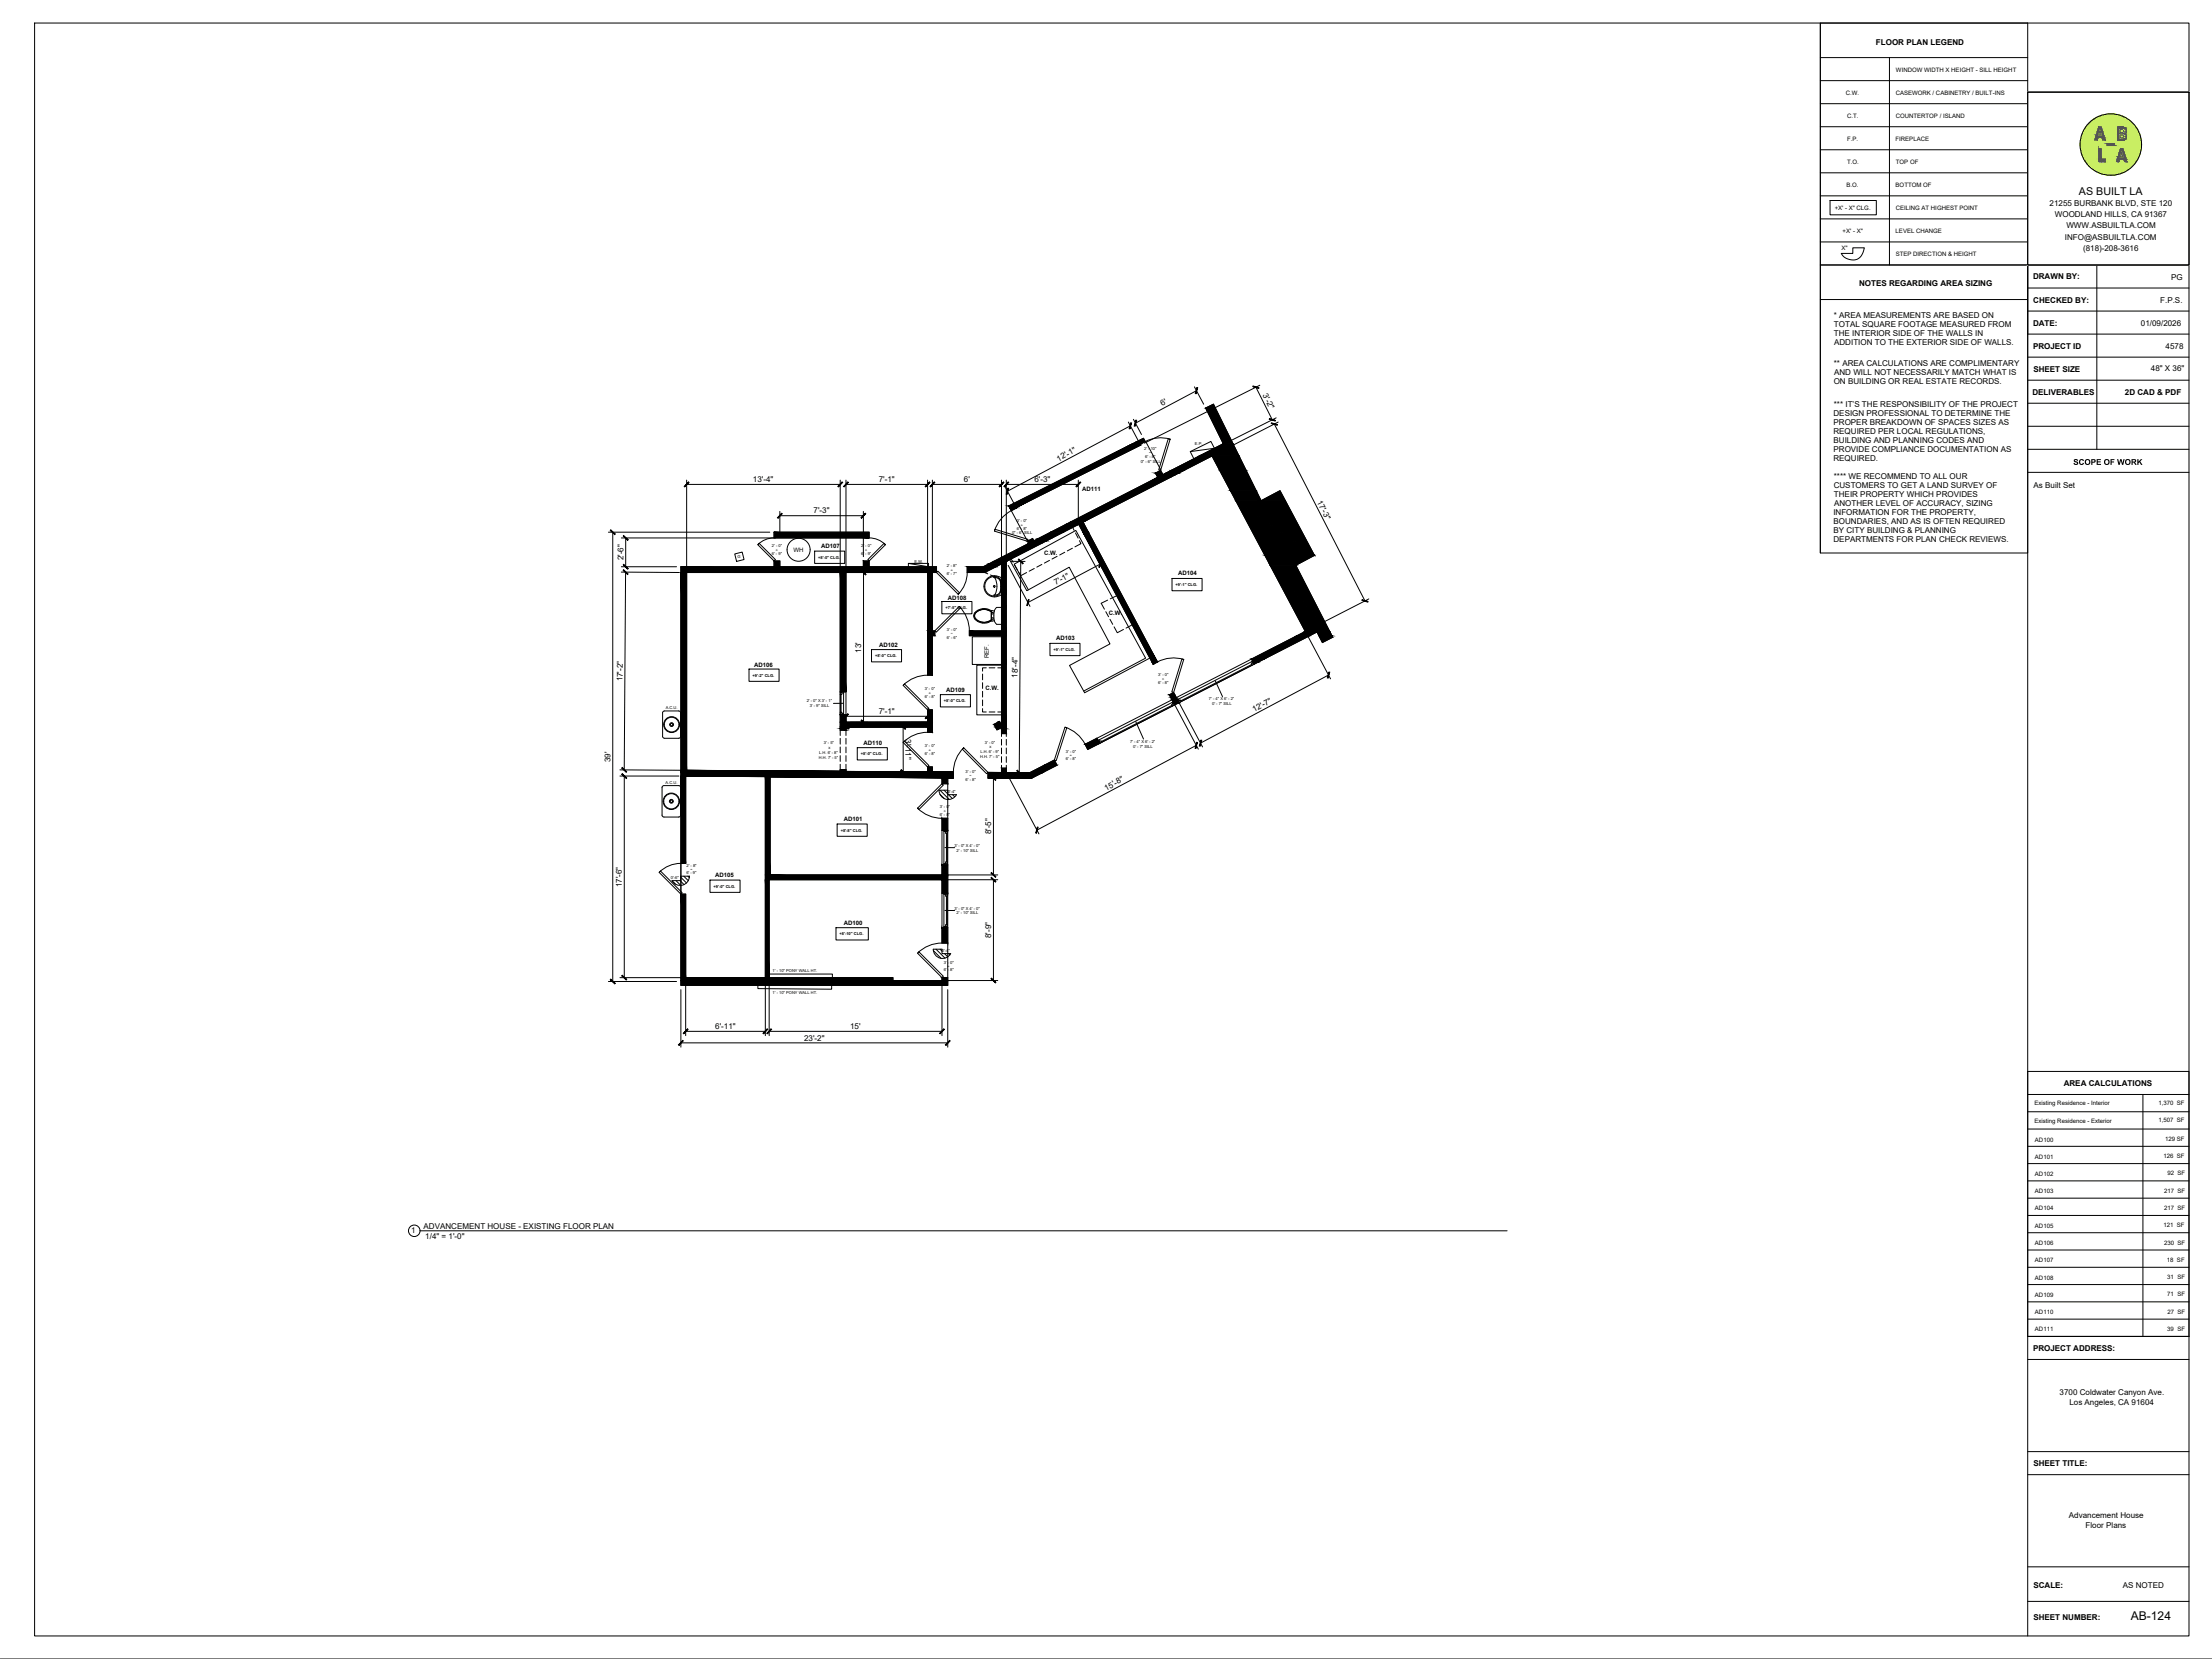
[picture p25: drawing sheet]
<svg xmlns="http://www.w3.org/2000/svg" width="1219mm" height="914mm" viewBox="0 0 1219 914" stroke-linecap="round" stroke-linejoin="round" font-family="sans-serif">
<defs><g id="words">
<text font-size="6.7" x="1174" y="893">AB-124</text>
<text font-size="5.9" x="1146" y="108">AS BUILT LA</text>
<text font-size="5" x="1143" y="256">SCOPE OF WORK</text>
<g font-size="4.4">
<text x="1034" y="25">FLOOR PLAN LEGEND</text>
<text x="1130" y="114">21255 BURBANK BLVD, STE 120</text>
<text x="1133" y="119">WOODLAND HILLS, CA 91367</text>
<text x="1139" y="126">WWW.ASBUILTLA.COM</text>
<text x="1138" y="132">INFO@ASBUILTLA.COM</text>
<text x="1148" y="138">(818)-208-3616</text>
<text x="1121" y="154">DRAWN BY:</text>
<text x="1197" y="154">PG</text>
<text x="1025" y="158">NOTES REGARDING AREA SIZING</text>
<text x="1121" y="167">CHECKED BY:</text>
<text x="1191" y="167">F.P.S.</text>
<text x="1011" y="175">* AREA MEASUREMENTS ARE BASED ON</text>
<text x="1121" y="179">DATE:</text>
<text x="1180" y="180">01/09/2026</text>
<text x="1011" y="180">TOTAL SQUARE FOOTAGE MEASURED FROM</text>
<text x="1011" y="185">THE INTERIOR SIDE OF THE WALLS IN</text>
<text x="1011" y="190">ADDITION TO THE EXTERIOR SIDE OF WALLS.</text>
<text x="1121" y="192">PROJECT ID</text>
<text x="1194" y="193">4578</text>
<text x="1011" y="202">** AREA CALCULATIONS ARE COMPLIMENTARY</text>
<text x="1011" y="207">AND WILL NOT NECESSARILY MATCH WHAT IS</text>
<text x="1121" y="205">SHEET SIZE</text>
<text x="1186" y="205">48&quot; X 36&quot;</text>
<text x="1011" y="212">ON BUILDING OR REAL ESTATE RECORDS.</text>
<text x="696" y="218" transform="rotate(63 696 218)">3'-2&quot;</text>
<text x="1120" y="218">DELIVERABLES</text>
<text x="1171" y="218">2D CAD &amp; PDF</text>
<text x="641" y="224" transform="rotate(-28 641 224)">6'</text>
<text x="1011" y="224">*** IT’S THE RESPONSIBILITY OF THE PROJECT</text>
<text x="1011" y="229">DESIGN PROFESSIONAL TO DETERMINE THE</text>
<text x="1011" y="234">PROPER BREAKDOWN OF SPACES SIZES AS</text>
<text x="1011" y="239">REQUIRED PER LOCAL REGULATIONS,</text>
<text x="1011" y="244">BUILDING AND PLANNING CODES AND</text>
<text x="1011" y="249">PROVIDE COMPLIANCE DOCUMENTATION AS</text>
<text x="583" y="254" transform="rotate(-28 583 254)">12'-1&quot;</text>
<text x="1011" y="254">REQUIRED.</text>
<text x="1011" y="264">**** WE RECOMMEND TO ALL OUR</text>
<text x="415" y="266">13'-4&quot;</text>
<text x="484" y="266">7'-1&quot;</text>
<text x="531" y="266">6'</text>
<text x="570" y="266">6'-3&quot;</text>
<text x="1011" y="269">CUSTOMERS TO GET A LAND SURVEY OF</text>
<text x="1121" y="269">As Built Set</text>
<text x="1011" y="274">THEIR PROPERTY WHICH PROVIDES</text>
<text x="726" y="277" transform="rotate(63 726 277)">17'-3&quot;</text>
<text x="1011" y="279">ANOTHER LEVEL OF ACCURACY, SIZING</text>
<text x="448" y="283">7'-3&quot;</text>
<text x="1010" y="284">INFORMATION FOR THE PROPERTY,</text>
<text x="1011" y="289">BOUNDARIES, AND AS IS OFTEN REQUIRED</text>
<text x="1011" y="294">BY CITY BUILDING &amp; PLANNING</text>
<text x="1011" y="298">DEPARTMENTS FOR PLAN CHECK REVIEWS.</text>
<text x="344" y="309" transform="rotate(-90 344 309)">2'-6&quot;</text>
<text x="582" y="323" transform="rotate(-28 582 323)">7'-1&quot;</text>
<text x="475" y="360" transform="rotate(-90 475 360)">13'</text>
<text x="343" y="376" transform="rotate(-90 343 376)">17'-2&quot;</text>
<text x="561" y="373" transform="rotate(-90 561 373)">18'-4&quot;</text>
<text x="484" y="394">7'-1&quot;</text>
<text x="691" y="392" transform="rotate(-28 691 392)">12'-7&quot;</text>
<text x="499" y="407" transform="rotate(90 499 407)">3'-11&quot;</text>
<text x="336" y="420" transform="rotate(-90 336 420)">39'</text>
<text x="610" y="436" transform="rotate(-28 610 436)">15'-8&quot;</text>
<text x="546" y="460" transform="rotate(-90 546 460)">8'-5&quot;</text>
<text x="343" y="489" transform="rotate(-90 343 489)">17'-6&quot;</text>
<text x="546" y="517" transform="rotate(-90 546 517)">8'-9&quot;</text>
<text x="394" y="567">6'-11&quot;</text>
<text x="469" y="567">15'</text>
<text x="443" y="574">23'-2&quot;</text>
<text x="1137" y="599">AREA CALCULATIONS</text>
<text x="233" y="678">ADVANCEMENT HOUSE - EXISTING FLOOR PLAN</text>
<text x="227" y="680">1</text>
<text x="234" y="683">1/4&quot; = 1'-0&quot;</text>
<text x="1121" y="744">PROJECT ADDRESS:</text>
<text x="1135" y="769">3700 Coldwater Canyon Ave.</text>
<text x="1141" y="774">Los Angeles, CA 91604</text>
<text x="1121" y="808">SHEET TITLE:</text>
<text x="1140" y="837">Advancement House</text>
<text x="1150" y="842">Floor Plans</text>
<text x="1121" y="875">SCALE:</text>
<text x="1170" y="875">AS NOTED</text>
<text x="1121" y="893">SHEET NUMBER:</text>
</g>
<g font-size="3.3">
<text x="1045" y="39">WINDOW WIDTH X HEIGHT - SILL HEIGHT</text>
<text x="1017" y="52">C.W.</text>
<text x="1045" y="52">CASEWORK / CABINETRY / BUILT-INS</text>
<text x="1018" y="65">C.T.</text>
<text x="1045" y="65">COUNTERTOP / ISLAND</text>
<text x="1018" y="78">F.P.</text>
<text x="1045" y="78">FIREPLACE</text>
<text x="1018" y="90">T.O.</text>
<text x="1045" y="90">TOP OF</text>
<text x="1018" y="103">B.O.</text>
<text x="1045" y="103">BOTTOM OF</text>
<text x="1011" y="116">+X' - X&quot; CLG.</text>
<text x="1045" y="116">CEILING AT HIGHEST POINT</text>
<text x="1016" y="128">+X' - X&quot;</text>
<text x="1045" y="128">LEVEL CHANGE</text>
<text x="1015" y="138">X&quot;</text>
<text x="1045" y="141">STEP DIRECTION &amp; HEIGHT</text>
<text x="596" y="271">AD111</text>
<text x="437" y="304">WH</text>
<text x="453" y="302">AD107</text>
<text x="575" y="306">C.W.</text>
<text x="649" y="317">AD104</text>
<text x="522" y="330">AD108</text>
<text x="611" y="339">C.W.</text>
<text x="582" y="353">AD103</text>
<text x="484" y="357">AD102</text>
<text x="545" y="363" transform="rotate(-90 545 363)">REF.</text>
<text x="416" y="367">AD106</text>
<text x="522" y="382">AD109</text>
<text x="543" y="380">C.W.</text>
<text x="476" y="411">AD110</text>
<text x="465" y="453">AD101</text>
<text x="394" y="483">AD105</text>
<text x="465" y="510">AD100</text>
<text x="1121" y="609">Existing Residence - Interior</text>
<text x="1190" y="609">1,370 SF</text>
<text x="1121" y="619">Existing Residence - Exterior</text>
<text x="1190" y="619">1,507 SF</text>
<text x="1122" y="629">AD100</text>
<text x="1193" y="629">129 SF</text>
<text x="1122" y="639">AD101</text>
<text x="1192" y="638">126 SF</text>
<text x="1195" y="648">92 SF</text>
<text x="1122" y="648">AD102</text>
<text x="1122" y="658">AD103</text>
<text x="1193" y="657">217 SF</text>
<text x="1122" y="667">AD104</text>
<text x="1193" y="667">217 SF</text>
<text x="1122" y="677">AD105</text>
<text x="1192" y="676">121 SF</text>
<text x="1122" y="686">AD106</text>
<text x="1193" y="686">230 SF</text>
<text x="1122" y="696">AD107</text>
<text x="1194" y="696">18 SF</text>
<text x="1122" y="705">AD108</text>
<text x="1195" y="705">31 SF</text>
<text x="1122" y="715">AD109</text>
<text x="1195" y="715">71 SF</text>
<text x="1122" y="724">AD110</text>
<text x="1195" y="724">27 SF</text>
<text x="1122" y="734">AD111</text>
<text x="1195" y="734">39 SF</text>
</g>
<g font-size="2.2">
<text x="659" y="245">E.P.</text>
<text x="631" y="248">2' - 10&quot;</text>
<text x="633" y="250">x</text>
<text x="629" y="255">0&quot; - 6&quot; SILL</text>
<text x="631" y="252">6' - 8&quot;</text>
<text x="560" y="288">3' - 0&quot;</text>
<text x="560" y="292">6' - 8&quot;</text>
<text x="563" y="290">x</text>
<text x="558" y="294">0&quot; - 6&quot; SILL</text>
<text x="425" y="306">6' - 9&quot;</text>
<text x="425" y="302">2' - 0&quot;</text>
<text x="428" y="303">x</text>
<text x="475" y="306">6' - 9&quot;</text>
<text x="475" y="302">2' - 0&quot;</text>
<text x="477" y="303">x</text>
<text x="407" y="307">G</text>
<text x="451" y="308">+8'-0&quot; CLG.</text>
<text x="504" y="310">E.M.</text>
<text x="522" y="313">2' - 8&quot;</text>
<text x="522" y="317">6' - 7&quot;</text>
<text x="524" y="315">x</text>
<text x="648" y="323">+9'-1&quot; CLG.</text>
<text x="521" y="336">+7'-5&quot; CLG.</text>
<text x="522" y="348">3' - 0&quot;</text>
<text x="522" y="352">6' - 6&quot;</text>
<text x="524" y="350">x</text>
<text x="581" y="359">+9'-1&quot; CLG.</text>
<text x="482" y="362">+8'-0&quot; CLG.</text>
<text x="415" y="373">+9'-2&quot; CLG.</text>
<text x="638" y="373">3' - 0&quot;</text>
<text x="638" y="377">6' - 8&quot;</text>
<text x="641" y="375">x</text>
<text x="510" y="380">3' - 0&quot;</text>
<text x="512" y="382">x</text>
<text x="445" y="387">2' - 0&quot; X 3' - 1&quot;</text>
<text x="446" y="390">3' - 9&quot; SILL</text>
<text x="510" y="385">6' - 8&quot;</text>
<text x="520" y="387">+8'-0&quot; CLG.</text>
<text x="666" y="386">7' - 4&quot; X 6' - 2&quot;</text>
<text x="668" y="389">0' - 7&quot; SILL</text>
<text x="367" y="391">A.C.U.</text>
<text x="454" y="410">3' - 5&quot;</text>
<text x="457" y="413">x</text>
<text x="510" y="412">3' - 0&quot;</text>
<text x="512" y="414">x</text>
<text x="543" y="410">3' - 0&quot;</text>
<text x="545" y="413">x</text>
<text x="623" y="409">7' - 4&quot; X 6' - 2&quot;</text>
<text x="625" y="412">0' - 7&quot; SILL</text>
<text x="451" y="418">H.H. 7' - 5&quot;</text>
<text x="452" y="416">L.H. 6' - 8&quot;</text>
<text x="474" y="416">+8'-0&quot; CLG.</text>
<text x="510" y="416">6' - 8&quot;</text>
<text x="540" y="418">H.H. 7' - 5&quot;</text>
<text x="540" y="415">L.H. 6' - 9&quot;</text>
<text x="588" y="415">3' - 0&quot;</text>
<text x="588" y="419">6' - 8&quot;</text>
<text x="590" y="417">x</text>
<text x="532" y="426">3' - 0&quot;</text>
<text x="532" y="430">6' - 8&quot;</text>
<text x="534" y="428">x</text>
<text x="367" y="432">A.C.U.</text>
<text x="522" y="437">0'-4&quot;</text>
<text x="518" y="445">3' - 0&quot;</text>
<text x="518" y="450">6' - 8&quot;</text>
<text x="520" y="447">x</text>
<text x="463" y="458">+8'-8&quot; CLG.</text>
<text x="526" y="467">3' - 0&quot; X 4' - 0&quot;</text>
<text x="527" y="469">2' - 10&quot; SILL</text>
<text x="378" y="478">2' - 8&quot;</text>
<text x="381" y="480">x</text>
<text x="370" y="485">0'-6&quot;</text>
<text x="378" y="482">6' - 9&quot;</text>
<text x="393" y="489">+9'-0&quot; CLG.</text>
<text x="526" y="501">3' - 0&quot; X 4' - 0&quot;</text>
<text x="527" y="504">2' - 10&quot; SILL</text>
<text x="463" y="515">+8'-10&quot; CLG.</text>
<text x="519" y="525">0'-4&quot;</text>
<text x="520" y="531">3' - 0&quot;</text>
<text x="522" y="533">x</text>
<text x="426" y="535">1' - 10&quot; PONY WALL HT.</text>
<text x="520" y="535">6' - 8&quot;</text>
<text x="426" y="548">1' - 10&quot; PONY WALL HT.</text>
</g>
</g></defs>
<!-- layer: A-TB -->
<g fill="#fff" stroke="#fff" stroke-width=".55">
<path d="M1136 833v16l49-16zM1136 849l49-16v16z"/>
<path d="M1173 887v9l30-9zM1173 896l30-9v9z"/>
<path d="M1131 765v11l66-11zM1131 776l66-11v11z"/>
<path d="M1196 150v6l10-6zM1196 156l10-6v6z"/>
<path d="M1193 189v5l13-5zM1193 194l13-5v5z"/>
<path d="M1120 265v6l30-6zM1120 271l30-6v6z"/>
<path d="M1190 163v6l17-6zM1190 169l17-6v6z"/>
<path d="M1120 150v6l33-6zM1120 156l33-6v6z"/>
<path d="M1120 163v6l39-6zM1120 169l39-6v6z"/>
<path d="M1120 175v6l18-6zM1120 181l18-6v6z"/>
<path d="M1120 804v6l38-6zM1120 810l38-6v6z"/>
<path d="M1120 871v6l21-6zM1120 877l21-6v6z"/>
<path d="M1120 889v6l46-6zM1120 895l46-6v6z"/>
<path d="M1120 740v6l56-6zM1120 746l56-6v6z"/>
<path d="M1142 252v6l48-6zM1142 258l48-6v6z"/>
<path d="M1169 871v6l29-6zM1169 877l29-6v6z"/>
<path d="M1120 188v6l34-6zM1120 194l34-6v6z"/>
<path d="M1120 201v6l33-6zM1120 207l33-6v6z"/>
<path d="M1185 201v6l24-6zM1185 207l24-6v6z"/>
<path d="M1179 176v6l24-6zM1179 182l24-6v6z"/>
</g>
<!-- layer: A-ANNO -->
<g fill="none" stroke="#000" stroke-width=".55">
<path d="M1003 13v292M1118 13h-115v133h115M1003 32h115M1041 32v114M1003 44h115M1003 57h115M1003 70h115v-19v133M1003 83h115M1003 95h115M1003 108h115M1009 111h25v7h-25zM1003 121h115"/>
<path d="M1003 133h115M1003 146h115v159h-115zM1003 165h115M449 304h17v7h-17zM646 319h17v7h-17zM519 332h17v6h-17zM480 358h17v7h-17zM579 355h16v6h-16zM413 369h16v7h-16zM670 375l4 9M465 388h-6M518 383h17v7h-17z"/>
<path d="M626 398l4 9M473 412h16v7h-16zM461 454h17v7h-17zM521 467h5M391 485h17v7h-17zM461 511h18v7h-18zM521 502h5M232 678h599"/>
<circle cx="228" cy="678" r="3"/>
</g>
<!-- layer: A-DETAIL-2 -->
<g fill="none" stroke="#000" stroke-width=".55">
<path d="M1015 140h6v-3h7a7 7 0 0 1-6 6 7 7 0 0 1-7-3zM518 436h4v2h5a5 5 0 0 1-6 3 5 5 0 0 1-3-5zM370 485h5v-2h5a5 5 0 0 1-4 5 5 5 0 0 1-6-3zM514 523h5v3h5a5 5 0 0 1-6 2 5 5 0 0 1-4-5zM1118 603h89M1118 613h89M1181 603v134M1118 622h89M1118 632h89M1118 641h89M1118 651h89M1118 660h89"/>
<path d="M1118 679h89M1118 670h89M1118 689h89M1118 699h89M1118 708h89M1118 718h89M1118 727h89M1118 737h89"/>
</g>
<!-- layer: A-TB -->
<g fill="none" stroke="#000" stroke-width=".55">
<path d="M19 13h1188v889h-1188zM1118 13v889M1118 159h89M1118 146h89M1156 146v102M1118 171h89M1118 197h89M1118 184h89M1118 210h89M1118 235h89M1118 222h89M1118 248h89"/>
<path d="M1118 260h89M1118 737h89M1118 749h89M1118 813h89M1118 800h89M1118 864h89M1118 883h89M0 914h1219"/>
</g>
<!-- layer: 0 -->
<path d="M1121 14h82v33h-82zM1207 51v95" fill="none" stroke="#fff" stroke-width=".55"/>
<g fill="#fff" stroke="#fff" stroke-width=".55">
<path d="M1118 51v95l89-95zM1207 51v95h-89z"/>
<path d="M1118 51v95l89-95zM1207 51v95h-89z"/>
</g>
<g fill="none" stroke="#000" stroke-width=".55">
<path d="M1118 51h89v95h-89zM463 402v3M463 407v3M463 412v3M463 416v4M466 402v3M466 407v3M466 412v3M466 416v4M552 404v2M552 408v3M552 412v3"/>
<path d="M552 417v3M555 404v2M555 408v3M555 412v3M555 417v3M463 421v3M466 421v3M552 422v1M555 422v1"/>
<circle cx="1163" cy="80" r="17"/>
</g>
<!-- layer: A-HATCH -->
<g fill="#c9ee63" stroke="#c9ee63" stroke-width=".55">
<path d="M1158 88h2z"/>
<path d="M1169 84l1 2h-1z"/>
<path d="M1163 63h2zM1162 63h3z"/>
<path d="M1162 63h4zM1161 63h5z"/>
<path d="M1161 63h7zM1159 63h9z"/>
<path d="M1159 63l10 1zM1158 64h11z"/>
<path d="M1158 64h12zM1157 64h1h12z"/>
<path d="M1157 64h14h-1zM1156 64h1h14z"/>
<path d="M1156 64l16 1-1-1zM1155 65l1-1 16 1z"/>
<path d="M1155 65l18 1-1-1zM1154 66l1-1 18 1z"/>
<path d="M1154 66h20h-1zM1153 66h1h20z"/>
<path d="M1153 66l22 1-1-1zM1152 67l1-1 22 1z"/>
<path d="M1152 67l24 1-1-1zM1151 68l1-1 24 1z"/>
<path d="M1151 68l25 1v-1zM1151 68l25 1h-26z"/>
<path d="M1150 69l27 1-1-1zM1150 69l27 1h-27z"/>
<path d="M1150 70h27zM1150 70h27z"/>
<path d="M1158 70h19zM1158 70h19z"/>
<path d="M1170 70h7zM1170 70h7z"/>
<path d="M1171 70h6zM1171 70h6z"/>
<path d="M1171 70h7zM1171 70h7z"/>
<path d="M1171 70l7 1zM1171 70l7 1z"/>
<path d="M1171 71h7zM1171 71h7z"/>
<path d="M1150 70l7 1v-1zM1150 70l7 1h-8z"/>
<path d="M1172 71h6zM1172 71h6z"/>
<path d="M1172 71h6zM1172 71h6z"/>
<path d="M1172 71h6zM1172 71h6z"/>
<path d="M1172 71l6 1zM1172 71l6 1zM1172 72h6zM1172 72h6z"/>
<path d="M1149 71l7 1 1-1zM1149 71l7 1h-8z"/>
<path d="M1172 72h7zM1172 72h7z"/>
<path d="M1172 72h7zM1172 72h7z"/>
<path d="M1172 72l7 1zM1172 72l7 1z"/>
<path d="M1172 73h7zM1172 73h7z"/>
<path d="M1148 72l8 1v-1zM1148 72l8 1h-8z"/>
<path d="M1172 73h7zM1172 73h7z"/>
<path d="M1172 73h7zM1172 73h7z"/>
<path d="M1171 73h8zM1171 73h8z"/>
<path d="M1171 73l8 1zM1171 74h8z"/>
<path d="M1171 74h8zM1171 74h8z"/>
<path d="M1171 74h8zM1170 74h9z"/>
<path d="M1170 74h9zM1170 74h9z"/>
<path d="M1171 74h8zM1171 74h8z"/>
<path d="M1171 74h8zM1171 74h8z"/>
<path d="M1148 73l8 1v-1zM1148 73l8 1h-8z"/>
<path d="M1171 74h8zM1171 74h8z"/>
<path d="M1171 74h8zM1171 74h8z"/>
<path d="M1171 74h9zM1171 74h9z"/>
<path d="M1172 74l8 1zM1172 74l8 1z"/>
<path d="M1172 75h8zM1172 75h8z"/>
<path d="M1172 75h8zM1172 75h8z"/>
<path d="M1148 74l7 1 1-1zM1148 74l7 1h-8z"/>
<path d="M1172 75h8zM1172 75h8z"/>
<path d="M1172 75l8 1zM1172 75l8 1z"/>
<path d="M1172 76h8zM1172 76h8z"/>
<path d="M1172 76h8zM1172 76h8z"/>
<path d="M1147 75l8 1v-1zM1147 75l8 1h-8z"/>
<path d="M1172 76h8zM1172 76h8z"/>
<path d="M1172 76l8 1zM1172 76l8 1z"/>
<path d="M1172 77h8zM1172 77h8z"/>
<path d="M1171 77h9zM1171 77h9z"/>
<path d="M1158 70l9 7v-7zM1158 70l9 7h-7z"/>
<path d="M1156 76l3 1v-1zM1156 76l3 1h-3z"/>
<path d="M1147 76l8 1v-1zM1147 76l8 1h-8z"/>
<path d="M1171 77h9zM1171 77h9z"/>
<path d="M1171 77h9zM1171 77h9z"/>
<path d="M1171 77h9zM1170 77h10z"/>
<path d="M1147 77h20zM1147 77h20z"/>
<path d="M1147 77h33zM1147 77h33z"/>
<path d="M1147 77l33 2v-2zM1147 77l33 2h-33z"/>
<path d="M1147 79h33zM1147 79h33h-33z"/>
<path d="M1166 79l14 1v-1zM1166 79l14 1h-14z"/>
<path d="M1147 79l14 1v-1zM1147 79l14 1h-14z"/>
<path d="M1166 80h14zM1166 80h14h-14z"/>
<path d="M1147 80h14zM1147 80h14h-14z"/>
<path d="M1147 80l33 1v-1zM1147 80l33 1h-33z"/>
<path d="M1147 81l33 1v-1zM1147 81l33 1h-33z"/>
<path d="M1170 82h10zM1170 82h10z"/>
<path d="M1147 82h10zM1147 82h10z"/>
<path d="M1170 82l10 1v-1zM1170 82l10 1h-10z"/>
<path d="M1147 82l10 1v-1zM1147 82l10 1h-10z"/>
<path d="M1170 83l10 1v-1zM1170 83l10 1h-9z"/>
<path d="M1147 83l10 1v-1zM1147 83l10 1h-10z"/>
<path d="M1171 84l8 1 1-1zM1171 84l8 1h-8z"/>
<path d="M1147 84l10 1v-1zM1147 84l10 1h-9z"/>
<path d="M1171 85l8 2v-2zM1171 85l8 2h-7z"/>
<path d="M1148 85l9 2v-2zM1148 85l9 2h-9z"/>
<path d="M1172 87l6 1 1-1zM1172 87l6 1h-6z"/>
<path d="M1148 87l9 1v-1zM1148 87l9 1h-9z"/>
<path d="M1158 82l9 6 2-6zM1158 82l9 6h-9z"/>
<path d="M1172 88l6 1v-1zM1172 88l6 1h-6z"/>
<path d="M1148 88l9 1v-1zM1148 88l9 1h-8z"/>
<path d="M1172 89h5h1zM1172 89h5h-5z"/>
<path d="M1168 88l3 1v-1zM1168 88l3 1h-3z"/>
<path d="M1160 88l7 1v-1zM1160 88l7 1h-7z"/>
<path d="M1149 89h8zM1149 89h8h-8z"/>
<path d="M1149 89l28 1v-1zM1149 89l28 1h-27z"/>
<path d="M1150 90l26 1 1-1zM1150 90l26 1h-26z"/>
<path d="M1150 91h26zM1150 91h26h-25z"/>
<path d="M1151 91l24 1 1-1zM1151 91l24 1h-23z"/>
<path d="M1152 92l22 1 1-1zM1152 92l22 1h-21z"/>
<path d="M1153 93l20 1 1-1zM1153 93l20 1h-19z"/>
<path d="M1154 94h18h1zM1154 94h18h-17z"/>
<path d="M1155 94l16 1 1-1zM1155 94l16 1h-15z"/>
<path d="M1156 95h14h1zM1156 95h14h-13z"/>
<path d="M1157 95l12 1 1-1zM1157 95l12 1z"/>
<path d="M1158 96h11zM1158 96h10z"/>
<path d="M1159 96h9zM1159 96h7z"/>
<path d="M1161 96h5zM1161 96l4 1z"/>
<path d="M1162 97h3zM1162 97h2z"/>
<path d="M1168 71h2zM1168 71h2z"/>
<path d="M1168 71h2zM1168 71h2z"/>
<path d="M1168 71l2 1zM1168 71l2 1z"/>
<path d="M1168 72h2zM1168 72h2z"/>
<path d="M1168 72h2zM1168 72h2z"/>
<path d="M1168 72h2zM1168 72h2z"/>
<path d="M1168 72h2zM1168 72h2z"/>
<path d="M1168 72h2zM1168 72h2z"/>
<path d="M1168 72h2zM1168 72h2z"/>
<path d="M1168 72h2zM1168 72h2z"/>
<path d="M1168 72h2zM1168 72l2 1z"/>
<path d="M1168 73h2zM1168 73h2z"/>
<path d="M1168 73h2zM1168 73h2z"/>
<path d="M1168 73h2zM1168 73h2z"/>
<path d="M1168 73h2zM1168 73h2z"/>
<path d="M1168 73h2zM1168 73h2z"/>
<path d="M1168 73h2zM1168 73h2z"/>
<path d="M1168 74h2zM1168 74h2z"/>
<path d="M1168 74h2zM1168 74h2z"/>
<path d="M1168 74h2zM1168 74h2z"/>
<path d="M1157 72l1 2zM1157 72l1 2h-1z"/>
<path d="M1168 74l2 1zM1168 74l2 1z"/>
<path d="M1168 75h2zM1168 75h2z"/>
<path d="M1168 75h2zM1168 75h2z"/>
<path d="M1168 75h2zM1168 75h2z"/>
<path d="M1168 75h2zM1168 75h2z"/>
<path d="M1168 75h2zM1168 75h2z"/>
<path d="M1168 75h2zM1168 75h2z"/>
<path d="M1168 75h2zM1168 75l2 1z"/>
<path d="M1168 76h2zM1168 76h2z"/>
<path d="M1168 76h2zM1168 76h2z"/>
<path d="M1168 76h2zM1168 76h2z"/>
<path d="M1168 76h2zM1168 76h2z"/>
<path d="M1168 76h2zM1168 76h2z"/>
<path d="M1168 76h2zM1168 76h2z"/>
</g>
<g fill="#545454" stroke="#545454" stroke-width=".55">
<path d="M1158 88h2z"/>
<path d="M1167 70h4zM1167 70h4z"/>
<path d="M1167 70h4zM1167 70h4z"/>
<path d="M1167 70h4zM1167 70h4z"/>
<path d="M1167 70l4 1zM1167 70l4 1z"/>
<path d="M1167 71h5zM1167 71h5z"/>
<path d="M1167 71h5zM1167 71h5z"/>
<path d="M1167 71h5zM1167 71h5z"/>
<path d="M1167 71h5zM1167 71h5z"/>
<path d="M1170 71h2zM1170 71h2z"/>
<path d="M1170 71h2zM1170 71h2z"/>
<path d="M1170 71l2 1zM1170 71l2 1z"/>
<path d="M1170 72h2zM1170 72h2z"/>
<path d="M1170 72h2zM1170 72h2zM1170 72h2zM1170 72h2z"/>
<path d="M1170 72h2zM1170 72h2z"/>
<path d="M1170 72h2zM1170 72h2z"/>
<path d="M1170 72h2zM1170 72h2z"/>
<path d="M1170 72h2zM1170 72h2z"/>
<path d="M1157 70l2 2-1-2zM1157 70l2 2h-3z"/>
<path d="M1170 72h2zM1170 72h2z"/>
<path d="M1157 72h2zM1157 72h2z"/>
<path d="M1156 72h1zM1156 72h1z"/>
<path d="M1170 72h2zM1170 72h2z"/>
<path d="M1170 72h2zM1170 72h2z"/>
<path d="M1170 72h2zM1170 72l2 1z"/>
<path d="M1170 73h2zM1170 73h2z"/>
<path d="M1170 73h2zM1170 73h2z"/>
<path d="M1170 73h2zM1170 73h2z"/>
<path d="M1170 73h2zM1170 73h2z"/>
<path d="M1170 73h2zM1170 73h2z"/>
<path d="M1170 73h2zM1170 73h2z"/>
<path d="M1170 73h2zM1170 73h2z"/>
<path d="M1170 73h2zM1170 73h2z"/>
<path d="M1167 71l1 2v-2zM1167 71l1 2h-1z"/>
<path d="M1167 73h5zM1167 73h4z"/>
<path d="M1167 73h4zM1167 73h4z"/>
<path d="M1167 73h4zM1167 73l4 1z"/>
<path d="M1167 74h4zM1167 74h4z"/>
<path d="M1167 74h4zM1167 74h3z"/>
<path d="M1167 74h4zM1167 74h4z"/>
<path d="M1167 74h4zM1167 74h4z"/>
<path d="M1167 74h4zM1167 74h4z"/>
<path d="M1167 74h4zM1167 74h4z"/>
<path d="M1167 74h5zM1167 74h5z"/>
<path d="M1170 74h2zM1170 74h2z"/>
<path d="M1170 74h2zM1170 74h2z"/>
<path d="M1170 74h2zM1170 74h2z"/>
<path d="M1170 74h2zM1170 74h2z"/>
<path d="M1157 72l3 2-1-2zM1157 72l3 2h-2z"/>
<path d="M1156 72l1 2v-2zM1156 72l1 2h-2z"/>
<path d="M1170 74l2 1zM1170 74l2 1z"/>
<path d="M1170 75h2zM1170 75h2z"/>
<path d="M1170 75h2zM1170 75h2z"/>
<path d="M1170 75h2zM1170 75h2z"/>
<path d="M1170 75h2zM1170 75h2z"/>
<path d="M1170 75h2zM1170 75h2z"/>
<path d="M1170 75h2zM1170 75h2z"/>
<path d="M1170 75h2zM1170 75h2z"/>
<path d="M1170 75h2zM1170 75h2z"/>
<path d="M1170 75h2zM1170 75h2z"/>
<path d="M1170 75l2 1zM1170 75l2 1z"/>
<path d="M1170 76h2zM1170 76h2zM1170 76h2zM1170 76h2z"/>
<path d="M1170 76h2zM1170 76h2z"/>
<path d="M1155 74l5 2v-2zM1155 74l5 2h-5z"/>
<path d="M1170 76h2zM1170 76h2z"/>
<path d="M1170 76h2zM1170 76h2z"/>
<path d="M1170 76h2zM1170 76h2z"/>
<path d="M1170 76h2zM1170 76h2z"/>
<path d="M1167 74l1 2v-2zM1167 74l1 2h-1z"/>
<path d="M1167 76h5zM1167 76h5z"/>
<path d="M1167 76h5zM1167 76h5z"/>
<path d="M1167 76h5zM1167 76l5 1z"/>
<path d="M1167 77h5zM1167 77h4z"/>
<path d="M1167 77h4zM1167 77h4z"/>
<path d="M1159 76l1 1v-1zM1159 76l1 1h-1z"/>
<path d="M1155 76l1 1v-1zM1155 76l1 1h-1z"/>
<path d="M1167 77h4zM1167 77h4z"/>
<path d="M1167 77h4zM1167 77h4z"/>
<path d="M1167 77h4zM1167 77h3z"/>
<path d="M1161 79l5 1v-1zM1161 79l5 1h-5z"/>
<path d="M1169 82l2 2-1-2zM1169 82l2 2h-3z"/>
<path d="M1169 84l2 2v-2zM1169 84l2 2h-1z"/>
<path d="M1168 84l1 2v-2zM1168 84l1 2h-2z"/>
<path d="M1157 82l1 6v-6zM1157 82l1 6h-1z"/>
<path d="M1167 86l5 2-1-2zM1167 86l5 2h-5z"/>
<path d="M1157 88h1zM1157 88h1z"/>
<path d="M1171 88l1 1v-1zM1171 88l1 1h-1z"/>
<path d="M1167 88l1 1v-1zM1167 88l1 1h-1z"/>
<path d="M1157 88l3 1v-1zM1157 88l3 1h-3z"/>
</g>
<path d="M1157 70h1l2 7h-1v-1h-3v1h-1zM1157 72l1 2h-1zM1161 79h5v1h-5zM1168 71h2a.8 .8 0 0 1 0 1 .8 .8 0 0 1 0 1h-2zM1168 74h2a.8 .8 0 0 1 0 1 .8 .8 0 0 1 0 1h-2zM1170 74a1.8 1.8 0 0 0 2-2 1.8 1.8 0 0 0-2-2h-3v7h3M1170 74a1.8 1.8 0 0 1 2 1 1.8 1.8 0 0 1-2 2M1157 82h1v6h2v1h-3zM1169 82h1l2 7h-1v-1h-3v1h-1zM1169 84l1 2h-1z" fill="none" stroke="#545454" stroke-width=".55"/>
<!-- layer: A-DETAIL-3 -->
<g fill="none" stroke="#000" stroke-width=".55">
<path d="M631 243l9 16M656 249l13-2-2-4-11 6 2 4M557 281l9 17M594 289v1M405 305l4-1 1 4-4 1zM501 311l11 1v-1h-11v1M555 309h.1M556 309l10 17 23-13 23 42-23 12 9 15 36-19M567 325l-8-14 34-19 38 71-34 18M552 367h-14v27h14M519 429h.1M522 432v19"/>
<path d="M375 476v17M522 520v19M424 537h35v2M418 543v2h40v-2M1118 737v-146h89v146"/>
</g>
<!-- layer: A-ANNO -->
<g fill="#fff" stroke="#fff" stroke-width=".55">
<path d="M589 415v3l2-3zM591 415v3h-2z"/>
<path d="M587 413v3l8-3zM587 416l8-3v3z"/>
<path d="M587 417v3l8-3zM587 420l8-3v3z"/>
<path d="M534 426v3l2-3zM536 426v3h-2z"/>
<path d="M532 424v3l8-3zM532 427l8-3v3z"/>
<path d="M532 428v3l8-3zM532 431l8-3v3z"/>
<path d="M520 445v3l2-3zM522 445v3h-2z"/>
<path d="M518 443v3l8-3zM518 446l8-3v3z"/>
<path d="M518 448v3l8-3zM518 451l8-3v3z"/>
<path d="M522 531v3l2-3zM524 531v3h-2z"/>
<path d="M520 529v3l8-3zM520 532l8-3v3z"/>
<path d="M520 533v3l8-3zM520 536l8-3v3z"/>
<path d="M380 478v2l2-2zM382 478v2h-2z"/>
<path d="M378 476v3l8-3zM378 479l8-3v3z"/>
<path d="M378 480v3l8-3zM378 483l8-3v3z"/>
<path d="M427 301v3l2-3zM429 301v3h-2z"/>
<path d="M425 300v3l8-3zM425 303l8-3v3z"/>
<path d="M425 304v3l8-3zM425 307l8-3v3z"/>
<path d="M476 301v3l3-3zM479 301v3h-3z"/>
<path d="M474 300v3l8-3zM474 303l8-3v3z"/>
<path d="M474 304v3l8-3zM474 307l8-3v3z"/>
<path d="M640 373v2l2-2zM642 373v2h-2z"/>
<path d="M638 371v3l8-3zM638 374l8-3v3z"/>
<path d="M638 375v3l8-3zM638 378l8-3v3z"/>
<path d="M633 248v3l2-3zM635 248v3h-2z"/>
<path d="M630 246v3l10-3zM630 249l10-3v3z"/>
<path d="M631 250v3l8-3zM631 253l8-3v3z"/>
<path d="M562 288v3l2-3zM564 288v3h-2z"/>
<path d="M560 286v3l8-3zM560 289l8-3v3z"/>
<path d="M560 290v3l8-3zM560 293l8-3v3z"/>
<path d="M524 313v3l2-3zM526 313v3h-2z"/>
<path d="M522 311v3l7-3zM522 314l7-3v3z"/>
<path d="M522 315v3l7-3zM522 318l7-3v3z"/>
<path d="M512 412v3l2-3zM514 412v3h-2z"/>
<path d="M509 410v3l8-3zM509 413l8-3v3z"/>
<path d="M509 414v3l8-3zM509 417l8-3v3z"/>
<path d="M524 348v3l2-3zM526 348v3h-2z"/>
<path d="M522 346v3l8-3zM522 349l8-3v3z"/>
<path d="M522 350v3l8-3zM522 353l8-3v3z"/>
<path d="M512 380v3l2-3zM514 380v3h-2z"/>
<path d="M509 378v3l8-3zM509 381l8-3v3z"/>
<path d="M509 383v3l8-3zM509 386l8-3v3z"/>
</g>
<!-- layer: A-WINDOWS -->
<path d="M690 363l-42 21M691 366l-41 21M463 381v13M466 381v13M646 386l-41 21M647 389l-41 21M519 458v19M522 458v19M519 492v19M522 492v19" fill="none" stroke="#000" stroke-width=".55"/>
<!-- layer: A-GLAZ -->
<g fill="none" stroke="#000" stroke-width=".55">
<path d="M690 366l-39 20M690 363l1 3-1 1M690 365l1 1M690 365l-40 20M690 367l-39 20M690 366v1M690 364v1M463 393v1h3M463 382h1v1h-1M463 393h1M464 383v10M464 382h1"/>
<path d="M465 393l-2 1M465 381v13M466 381h-3v12M646 389l-39 20M646 386l1 3h-1M646 387l1 2M646 387l-40 21M646 388v1M647 387h-1M648 384l2 3h1M650 385l-1 1M650 385v1"/>
<path d="M651 387v-1h-1v1M605 407l1 3 1-1M606 408h-1M606 408v1M607 409v-1l-1 1v1M519 458h3M520 458v19M520 458h2M522 459v16M522 458v1h-1v-1M522 459v18M519 477h3"/>
<path d="M520 476h2M522 475h-1v1M519 492h3M520 492v19M520 493h2M522 494v16M522 492v2h-1v-1M522 494v17M519 511h3M520 511h2M522 510h-1v1"/>
</g>
<!-- layer: A-HATCH -->
<g fill="#000" stroke="#000" stroke-width=".55">
<path d="M665 225l4-2 1 2zM627 243l3-1 1 1zM637 261l3-2v2zM556 280h4zM695 276l11-6 2 6zM567 298l2-1 1 1zM727 350h7l1 1zM635 365l1 1zM635 365h3l-2 1zM690 363h7l-3 2zM550 398h1zM646 386h3l1 1z"/>
<path d="M645 383l2-1 1 1zM549 402h2h-1zM576 422l5-3 2 3zM599 410h7h-1zM599 410l6-3 1 3zM522 429h3zM545 426h7zM545 426h30l-6 3z"/>
<path d="M665 225l15 20-10-20zM665 225l15 20h-6z"/>
<path d="M624 245h5h-1zM623 245h1h5z"/>
<path d="M562 279l67-34h-6zM556 279l67-34-61 34z"/>
<path d="M627 243l1 2 3-2zM624 245l3-2 1 2z"/>
<path d="M646 259l4 2 3-2zM643 261l3-2 4 2z"/>
<path d="M653 259l15-8h-7zM646 259l15-8-8 8z"/>
<path d="M674 245l9 6-3-6zM661 251l13-6 9 6z"/>
<path d="M668 251l19 8-4-8zM668 251l19 8h-15z"/>
<path d="M672 259l20 11-5-11zM672 259l20 11h-14z"/>
<path d="M556 280h4zM557 280h3l-3 1z"/>
<path d="M556 279l4 1 2-1zM556 279l4 1h-4z"/>
<path d="M637 261l4 1-1-1zM637 261l4 1h-4z"/>
<path d="M597 288l48-25h-7zM590 288l48-25-41 25z"/>
<path d="M637 262l8 1 3-1zM637 262l8 1h-7z"/>
<path d="M643 261l5 1 2-1zM641 262l2-1 5 1z"/>
<path d="M678 270l17 6-3-6zM678 270l17 6h-14z"/>
<path d="M681 276l43 30-16-30zM681 276l43 30h-27z"/>
<path d="M427 293l52 4v-4zM427 293l52 4h-52z"/>
<path d="M555 309l19-9h-7zM548 309l19-9-12 9z"/>
<path d="M566 298l8 2 2-2zM566 298l8 2h-7z"/>
<path d="M567 298h10zM566 298h10z"/>
<path d="M572 297l5 1 2-1zM570 298l2-1 5 1z"/>
<path d="M579 293v4l7-4zM572 297l7-4v4z"/>
<path d="M588 289l-2 4 9-4zM579 293l9-4-2 4z"/>
<path d="M590 288l8 1-1-1zM588 289l2-1 8 1z"/>
<path d="M595 289l5 4-2-4zM595 289l5 4h-3z"/>
<path d="M597 293l41 72-38-72zM597 293l41 72h-3z"/>
<path d="M375 316l3 109v-109zM375 316l3 109h-3z"/>
<path d="M427 309l3 3v-3zM427 309l3 3h-3z"/>
<path d="M463 316l3 65v-65zM463 316l3 65h-3z"/>
<path d="M476 309l3 3v-3zM476 309l3 3h-3z"/>
<path d="M511 316l3 32v-32zM511 316l3 32h-3z"/>
<path d="M375 312l141 4v-4zM375 312l141 4h-141z"/>
<path d="M533 312l10 4 6-4zM533 312l10 4h-10z"/>
<path d="M545 311l4 1 3-1zM542 312l3-1 4 1z"/>
<path d="M548 309l7 2v-2zM545 311l3-2 7 2z"/>
<path d="M552 311l3 17v-17zM552 311l3 17h-3z"/>
<path d="M700 312l33 36-19-36zM700 312l33 36h-14z"/>
<path d="M697 306l17 6 10-6zM697 306l17 6h-14z"/>
<path d="M552 328l3 7v-7zM552 328l3 7h-3z"/>
<path d="M552 335l3 13v-13zM552 335l3 13h-3z"/>
<path d="M511 350l3 22v-22zM511 350l3 22h-3z"/>
<path d="M511 348l4 2v-2zM511 348l4 2h-4z"/>
<path d="M534 348l21 2v-2zM534 348l21 2h-21z"/>
<path d="M552 350l3 16v-16zM552 350l3 16h-3z"/>
<path d="M697 363l25-13h-7zM690 363l25-13-18 13z"/>
<path d="M719 348l3 2 4-2zM715 350l4-2 3 2z"/>
<path d="M727 350v1h8zM727 351h8l-6 3z"/>
<path d="M719 348h14zM719 348h14z"/>
<path d="M726 348l8 2-1-2zM726 348l8 2h-7z"/>
<path d="M552 366l3 33v-33zM552 366l3 33h-3z"/>
<path d="M690 363l1 2h3zM691 365h3l-3 1z"/>
<path d="M463 394l3 4v-4zM463 394l3 4h-3z"/>
<path d="M463 398h3zM463 398h3z"/>
<path d="M511 391l3 7v-7zM511 391l3 7h-3z"/>
<path d="M511 398h3zM466 398h48z"/>
<path d="M463 398l51 3v-3zM463 398l51 3h-51z"/>
<path d="M550 398l2 1-1-1zM548 399l2-1 2 1z"/>
<path d="M548 399l4 1zM548 399l4 1z"/>
<path d="M552 399l3 1zM552 399l3 1z"/>
<path d="M548 400l7 1v-1zM548 400l7 1h-6z"/>
<path d="M646 386l1 1h3zM647 387h3l-3 2z"/>
<path d="M645 383l3 1v-1zM645 383l3 1h-3z"/>
<path d="M645 384h3zM645 384h3z"/>
<path d="M645 384l4 2-1-2zM645 384l4 2h-3z"/>
<path d="M463 402h3zM463 402h3h-3z"/>
<path d="M463 401l5 1v-1zM463 401l5 1h-5z"/>
<path d="M463 401h48zM463 401h5z"/>
<path d="M511 401l3 3v-3zM511 401l3 3h-3z"/>
<path d="M549 401l2 1 1-1zM549 401l2 1h-2z"/>
<path d="M552 401l3 1v-1zM552 401l3 1h-3z"/>
<path d="M552 402l3 2v-2zM552 402l3 2h-3z"/>
<path d="M598 410h7h-6zM598 410h7l-5 3z"/>
<path d="M375 428h3zM375 428h3z"/>
<path d="M375 428l3 48v-48zM375 428l3 48h-3z"/>
<path d="M375 425h88zM375 425h88h-88z"/>
<path d="M422 428l2 54v-54zM422 428l2 54h-2z"/>
<path d="M463 424l3 1v-1zM463 424l3 1h-3z"/>
<path d="M463 425h3zM463 425h3h-3z"/>
<path d="M375 425h91zM375 425h91z"/>
<path d="M375 425h136zM375 425h136z"/>
<path d="M511 423l3 2v-2zM511 423l3 2h-3z"/>
<path d="M511 425h3zM511 425h3z"/>
<path d="M375 425l139 1zM375 425l139 1z"/>
<path d="M375 426h151zM375 426h151z"/>
<path d="M519 429h3zM519 429h3z"/>
<path d="M519 429l3 3v-3zM519 429l3 3h-3z"/>
<path d="M378 428h147zM378 428h147z"/>
<path d="M422 428h103zM422 428h103z"/>
<path d="M424 428l101 1v-1zM424 428l101 1z"/>
<path d="M519 429h6zM519 429h6z"/>
<path d="M375 426l150 2 1-2zM375 426l150 2h-150z"/>
<path d="M545 426v3h24zM545 429h24z"/>
<path d="M552 423l3 3v-3zM552 423l3 3h-3z"/>
<path d="M552 426h3zM552 426h3z"/>
<path d="M545 426h10zM545 426h10z"/>
<path d="M545 426h23zM545 426h23z"/>
<path d="M568 426h7zM568 426h7z"/>
<path d="M576 422l-1 4 8-4zM568 426l8-4-1 4z"/>
<path d="M519 451l3 7v-7zM519 451l3 7h-3z"/>
<path d="M519 477l3 5v-5zM519 477l3 5h-3z"/>
<path d="M375 493l3 46v-46zM375 493l3 46h-3z"/>
<path d="M422 485l2 54v-54zM422 485l2 54h-2z"/>
<path d="M422 482l100 3v-3zM422 482l100 3h-100z"/>
<path d="M519 485l3 7v-7zM519 485l3 7h-3z"/>
<path d="M519 511l3 9v-9zM519 511l3 9h-3z"/>
<path d="M375 539l117 1v-1zM375 539l117 1h-117z"/>
<path d="M519 539l3 1v-1zM519 539l3 1h-3z"/>
<path d="M375 540l147 3v-3zM375 540l147 3h-147z"/>
</g>
<!-- layer: A-DOOR -->
<g fill="none" stroke="#000" stroke-width=".55">
<path d="M644 242h1l-5 17h-1zM645 242a18 18 0 0 0-14 1M418 299l9 9v1l-9-9zM427 296a13 13 0 0 0-9 4M479 296a13 13 0 0 1 9 4M548 292l19 5-1 1-18-5zM557 281a19 19 0 0 0-9 12M478 308l9-9 1 1-9 9zM516 316l1-1 12 12-1 1zM533 316l-1 6-4 6M529 334a19 19 0 0 1 5 14M515 348l14-14v1l-13 13z"/>
<path d="M499 377l13 13-1 1-13-13zM511 372a19 19 0 0 0-13 6M651 363h1l-5 19-1-1zM652 363a19 19 0 0 0-14 2M498 409l1-1 13 14-1 1zM511 404a19 19 0 0 0-13 5M530 413l1-1 14 14h-1zM531 412a19 19 0 0 0-6 14M587 401h1l-6 18h-1zM587 401a19 19 0 0 1 11 9M519 432l1 1-14 13v-1zM506 445a19 19 0 0 0 13 6"/>
<path d="M375 476l-6 1-6 4M364 480l12 12-1 1-12-12zM519 520a19 19 0 0 0-13 5M506 525l14 13-1 1-13-14z"/>
</g>
<!-- layer: A-EQPT -->
<g fill="none" stroke="#000" stroke-width=".55">
<path d="M536 351h16v15h-16zM365 392h1h9v14v1h-9l-1-1zM365 434l1-1h8l1 1v16h-9l-1-1M365 434v15"/>
<circle cx="370" cy="399" r="1.1"/>
<circle cx="370" cy="399" r=".7"/>
<circle cx="370" cy="399" r="4"/>
<circle cx="370" cy="442" r="1.1"/>
<circle cx="370" cy="442" r=".7"/>
<circle cx="370" cy="442" r="4"/>
<circle cx="370" cy="442" r="5"/>
</g>
<!-- layer: A-FIXT -->
<g fill="none" stroke="#000" stroke-width=".55">
<path d="M544 319a4 4 0 0 1 6-1 4 4 0 0 1 2 5 4 4 0 0 1-3 6 4 4 0 0 1-6-3v-4zM548 318a4 4 0 0 1 4 6 3 3 0 0 1-4 4 8 8 0 0 0 0-10zM552 318a6 6 0 0 0-8 1 6 6 0 0 0 0 8 6 6 0 0 0 8 1M552 318v10M538 338a7 7 0 0 1 8-1v5a5 5 0 0 1-9-3zM541 336a4 4 0 0 0-4 1 4 4 0 0 0 1 5l3 1M542 336h2l4 1M546 337h.1M546 337a6 6 0 0 0-9 3 6 6 0 0 0 9 2M546 338h1h-1M548 337l1-2h3v9h-3l-1-2M548 337v5"/>
<path d="M546 342h.1M546 341h1h-1M548 342l-6 1"/>
<circle cx="440" cy="303" r="6"/>
<circle cx="548" cy="323" r=".5"/>
</g>
<!-- layer: A-HATCH -->
<g fill="none" stroke="#000" stroke-width=".55">
<path d="M518 436l5 5M518 438l2 2M520 436l2 2M523 438l2 2M525 438l1 1M371 486l1 1M373 485l2 3M375 485l2 3M375 484l3 3M377 483l2 2M379 483l1 1M514 524l5 4"/>
<path d="M516 523l5 5M518 523l1 1M521 526l1 1M523 526h1"/>
</g>
<!-- layer: A-HIDDEN -->
<g fill="none" stroke="#000" stroke-width=".55">
<path d="M591 291l1 1M593 294l1 3M595 298l1 2-4 1M543 316h1M546 317l3 1M550 319h2M557 308l1 2M559 311l2 3M561 315l2 2 3-1M570 313l-3 2M574 311l-3 2M578 309l-2 1"/>
<path d="M583 307l-3 1M587 304l-3 2M591 302l-3 2M609 337l2 3M611 331l-4 2 2 3M616 328l-4 2M612 341l1 3M614 346l2 3 3-2M624 344l-3 2M542 372v3M542 376v3M544 368h-2v2"/>
<path d="M545 368h3M550 368h2M542 391v1h2M542 381v3M542 386v3M545 392h3M550 392h2"/>
</g>
<!-- layer: A-ANNO-DIMS -->
<g fill="none" stroke="#000" stroke-width=".55">
<path d="M658 213l5 10M659 215l-33 18M692 213l9 18M694 212l-63 32M622 233l6 12M623 235l-68 36M625 231l4 8M702 234l50 97M703 230l-63 32M704 233l-25 13M378 265v48M378 267h85"/>
<path d="M463 265v48M466 267h45M466 265v48M511 265v48M514 267h38M514 265v48M552 265v43M554 269l5 9M555 267h39M555 265v42M594 265v22M335 293h89"/>
<path d="M338 293v248M342 297h85M345 297v15M430 282v12M430 284h46M476 282v25M342 315l32 1M342 312h31M345 315l-1 109M476 316v82M476 316h2M556 312l12 22"/>
<path d="M557 309h8M563 309l-1 117M602 304l5 9M606 311l-39 21M754 330l-32 17M721 350l12 24M732 372l-70 38M466 395v2M466 395h45M469 398h9M511 395v2M647 388l13 25"/>
<path d="M649 387l14 25M498 401v25M498 401h2M659 411l-87 47M342 424l34 1M342 428h32M344 428v111M509 426h-14M545 429h5M548 429v53M556 428l17 32M559 426h3"/>
<path d="M522 485h28M522 482h28M548 485v55M342 539h34M335 541h38M375 545v32M378 541v30M422 541v30M424 541v30M519 543v28M522 540h28M522 545v32"/>
<path d="M375 575h147M378 568h44M424 568h95"/>
</g>
<!-- layer: 0 -->
<g fill="#000" stroke="#000" stroke-width=".55">
<path d="M660 214l-1 3zM660 214l-1 3z"/>
<path d="M691 213l3 1zM691 213l3 1z"/>
<path d="M623 233v3zM623 233v3z"/>
<path d="M626 232v3zM626 232v3z"/>
<path d="M700 231l3 1zM700 231l3 1z"/>
<path d="M701 233l3 1zM701 233l3 1z"/>
<path d="M380 266l-3 2zM380 266l-3 2z"/>
<path d="M462 268l2-2zM464 266l-2 2z"/>
<path d="M467 266l-2 2zM467 266l-2 2z"/>
<path d="M510 268l2-2zM512 266l-2 2z"/>
<path d="M515 266l-2 2zM515 266l-2 2z"/>
<path d="M551 268l2-2zM553 266l-2 2z"/>
<path d="M556 269l-1 3zM556 269l-1 3z"/>
<path d="M556 266l-2 2zM556 266l-2 2z"/>
<path d="M593 268l2-2zM595 266l-2 2z"/>
<path d="M336 292l3 2zM337 292l2 2z"/>
<path d="M344 295l2 3zM344 295l2 3z"/>
<path d="M431 283l-2 3zM431 283l-2 3z"/>
<path d="M477 283l-2 3zM477 283l-2 3z"/>
<path d="M344 311l2 2zM344 311l2 2z"/>
<path d="M343 314l3 2zM343 314l3 2z"/>
<path d="M475 314l2 3zM475 314l2 3z"/>
<path d="M561 308l3 3zM561 308l3 3z"/>
<path d="M607 309l-1 4zM607 309l-1 4z"/>
<path d="M567 330l-1 4zM567 330l-1 4z"/>
<path d="M751 331l3 1zM751 331l3 1z"/>
<path d="M733 370l-1 4zM733 370l-1 4z"/>
<path d="M467 393l-2 3zM465 396l2-3z"/>
<path d="M475 397l2 2zM475 397l2 2z"/>
<path d="M510 396l2-3zM512 393l-2 3z"/>
<path d="M496 400l3 2zM496 400l3 2z"/>
<path d="M660 409l-1 3zM660 409l-1 3z"/>
<path d="M662 408l-1 3zM662 408l-1 3z"/>
<path d="M343 423l2 2zM343 423l2 2z"/>
<path d="M343 427l2 2zM343 427l2 2z"/>
<path d="M497 424l2 3zM497 424l2 3z"/>
<path d="M546 428l3 2zM546 428l3 2z"/>
<path d="M561 425l2 2zM560 425l3 2z"/>
<path d="M572 456l-1 3zM572 456l-1 3z"/>
<path d="M547 481l2 2zM546 481l3 2z"/>
<path d="M546 484l3 2zM546 484l3 2z"/>
<path d="M337 540l2 2zM336 540l3 2z"/>
<path d="M343 538l2 2zM343 538l2 2z"/>
<path d="M547 539l2 3zM546 539l3 3z"/>
<path d="M376 573l-2 3zM374 576l2-3z"/>
<path d="M379 567l-2 3zM377 570l2-3z"/>
<path d="M421 570l2-3zM423 567l-2 3z"/>
<path d="M425 567l-2 3zM423 570l2-3z"/>
<path d="M518 570l2-3zM520 567l-2 3z"/>
<path d="M521 576l2-3zM523 573l-2 3z"/>
</g>
<!-- layer: A-WALL -->
<path d="M556 279l74-37 1 1-3 2h1l-72 36zM427 293h52v4h-52zM375 312h52v-3h3v3h46v-3h3v3h37v4h-2v32h1v2h-1v22h-3v-56h-45v65h-3v-65h-85v109h85v-1h3v1h45v-2h3v3h12l-1 3h-3v3h-3v-3l-95-1v54h95v-5h3v15h-3v-7h-95v54h68v1h27v-1h3v4h-147v-50h3v46h44v-111h-44v48h-3zM533 312h9l25-12-1-2 3-1 1 1 68-35-1-2 3-2 1 3 33-17-9-20 4-2 26 53 11-6 18 36-10 6 21 39-6 3-3-6-35 18-1-3 29-15-51-97-71 37 41 77-2 1-41-77-40 20v95h-3v-3l-2 1-2-3 3-1 1 2v-50h-18v-2h18v-37l-9 5h-10zM463 394h3v4h45v-7h3v13h-3v-3h-43v1h-2h-3zM645 383l2-1 3 5-3 2zM598 410l7-3 1 3-6 3zM545 426h7v-3h3v3h13l13-7 2 3-15 7h-23zM519 451h3v7h-3zM519 511h3v9h-3z" fill="none" stroke="#000" stroke-width=".59"/>
<use href="#words"/>
</svg>
